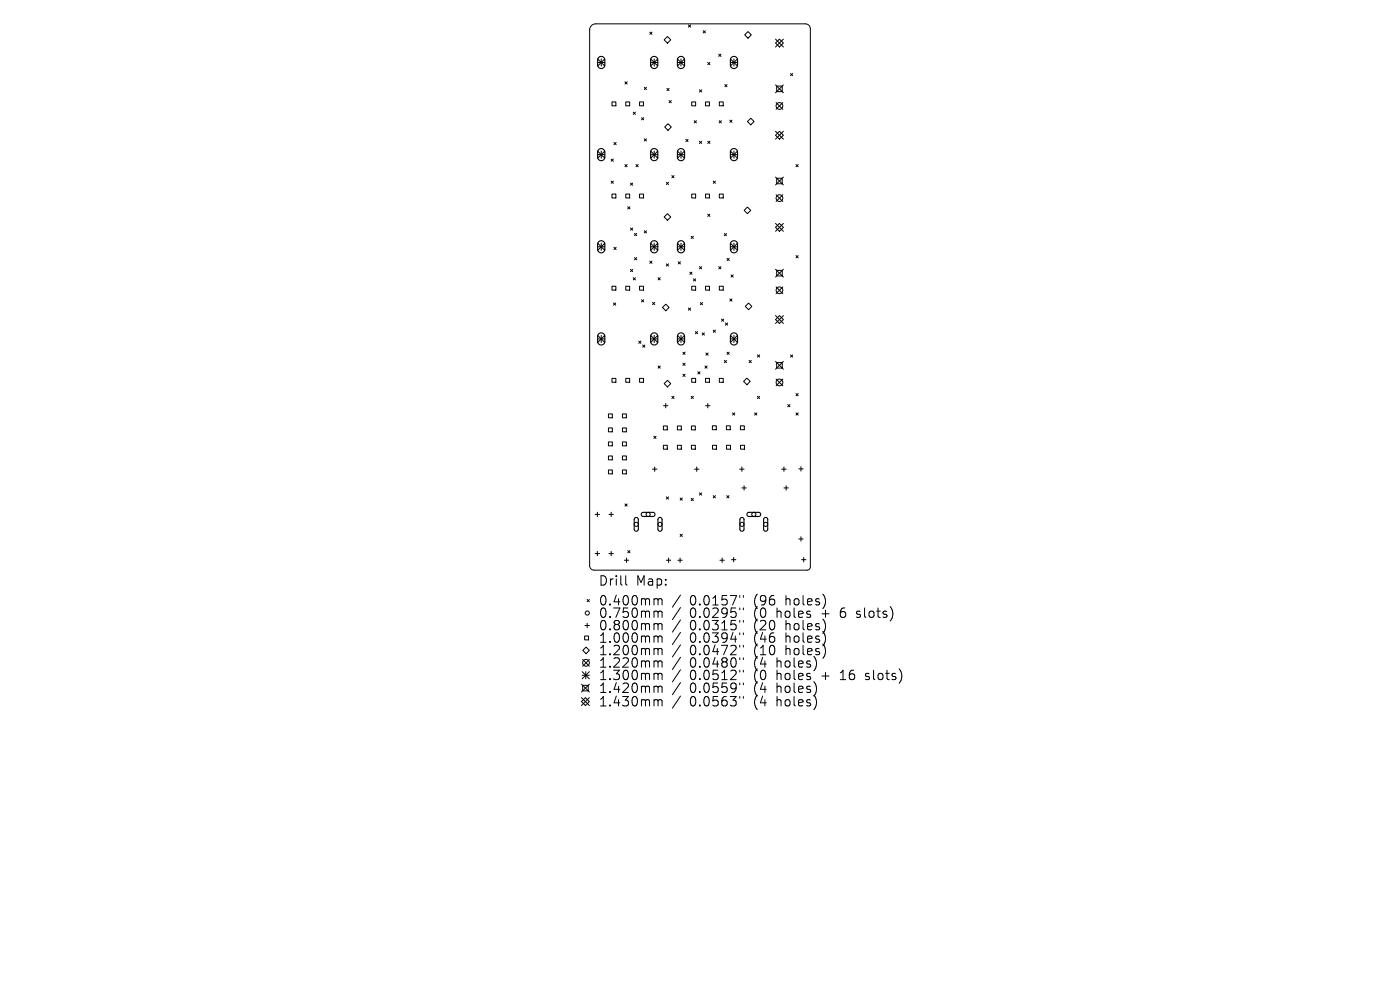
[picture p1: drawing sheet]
<svg xmlns="http://www.w3.org/2000/svg" width="297mm" height="210mm" viewBox="0 0 297 210" stroke-linecap="round" stroke-linejoin="round" font-family="sans-serif">
<defs><g id="words">
<g font-size="2.8">
<text x="127" y="124.5">Drill</text>
<text x="134.9" y="124.5">Map:</text>
<text x="127" y="128.7">0.400mm</text>
<text x="127" y="131.3">0.750mm</text>
<text x="146.3" y="128.7">0.0157&quot;</text>
<text x="146.3" y="131.3">0.0295&quot;</text>
<text x="159.9" y="128.7">(96</text>
<text x="159.9" y="131.3">(0</text>
<text x="164.8" y="131.3">holes</text>
<text x="166.7" y="128.7">holes)</text>
<text x="174.4" y="131.3">+</text>
<text x="178.5" y="131.3">6</text>
<text x="182" y="131.3">slots)</text>
<text x="127" y="133.9">0.800mm</text>
<text x="127" y="136.6">1.000mm</text>
<text x="146.3" y="133.9">0.0315&quot;</text>
<text x="146.3" y="136.6">0.0394&quot;</text>
<text x="159.9" y="133.9">(20</text>
<text x="159.9" y="136.6">(46</text>
<text x="166.7" y="133.9">holes)</text>
<text x="166.7" y="136.6">holes)</text>
<text x="127" y="139.2">1.200mm</text>
<text x="127" y="141.9">1.220mm</text>
<text x="146.3" y="139.2">0.0472&quot;</text>
<text x="146.3" y="141.9">0.0480&quot;</text>
<text x="159.9" y="139.2">(10</text>
<text x="159.9" y="141.9">(4</text>
<text x="164.8" y="141.9">holes)</text>
<text x="166.7" y="139.2">holes)</text>
<text x="127" y="144.5">1.300mm</text>
<text x="127" y="147.2">1.420mm</text>
<text x="146.3" y="144.5">0.0512&quot;</text>
<text x="146.3" y="147.2">0.0559&quot;</text>
<text x="159.9" y="144.5">(0</text>
<text x="159.9" y="147.2">(4</text>
<text x="164.8" y="144.5">holes</text>
<text x="164.8" y="147.2">holes)</text>
<text x="174.4" y="144.5">+</text>
<text x="178.5" y="144.5">16</text>
<text x="183.9" y="144.5">slots)</text>
<text x="127" y="150.1">1.430mm</text>
<text x="146.3" y="150.1">0.0563&quot;</text>
<text x="159.9" y="150.1">(4</text>
<text x="164.8" y="150.1">holes)</text>
</g>
</g></defs>
<g fill="none" stroke="#000" stroke-width=".21">
<path d="M125.4 5.5l1-.4h44.5a1.05 1.05 0 0 1 1 1v114.3l-.2 .3-.5 .2h-45.2l-.6-.2-.3-.7v-113.7zM126.8 12.5l1.5 1.5M126.8 13.3h1.5M127.5 12.5v1.5M128.3 12.5l-1.5 1.5M132.6 17.3l.4 .5M133 17.3l-.4 .5M136.7 18.5l.4 .5M137.1 18.5l-.4 .5M137.8 6.8l.5 .5M138 13.3h1.5M138 12.5l1.5 1.5"/>
<path d="M138.3 6.8l-.5 .5M138.8 12.5v1.5M139.5 12.5l-1.5 1.5M140.9 8.5l.7-.7 .7 .7-.7 .7zM141.5 18.8l.4 .4M141.9 18.8l-.4 .4M143.7 13.3h1.5M143.7 12.5l1.5 1.5M144.5 12.5v1.5M145.2 12.5l-1.5 1.5M146 5.3l.5 .5M146.5 5.3l-.5 .5"/>
<path d="M148.4 19l.5 .5M148.9 19l-.5 .5M149.2 6.5l.4 .5M149.6 6.5l-.4 .5M150.1 13.3l.5 .4M150.6 13.3l-.5 .4M152.5 11.5l.4 .5M152.9 11.5l-.4 .5M153.8 17.9l.4 .5M154.2 17.9l-.4 .5M154.9 13.3h1.6M154.9 12.5l1.6 1.5"/>
<path d="M155.7 12.5v1.5M156.5 12.5l-1.6 1.5M158 7.4l.7-.7 .7 .7-.7 .7zM164.5 9.1l.9-.8 .8 .8-.8 .9zM164.5 8.3l1.7 1.7M164.5 18l1.7 1.7M164.8 18.3h1.1v1.1h-1.1zM166.2 18l-1.7 1.7M166.2 8.3l-1.7 1.7M167.7 15.6l.5 .5M168.2 15.6l-.5 .5M126.8 32l1.5 1.6"/>
<path d="M126.8 32.8h1.5M127.5 32v1.6M128.3 32l-1.5 1.6M129.7 33.7l.4 .5M129.7 38.4l.4 .5M129.8 21.6h.9v.8h-.9zM130.1 33.7l-.4 .5M130.1 38.4l-.4 .5M130.2 30.2l.5 .5M130.7 30.2l-.5 .5M132.6 34.9l.4 .5M132.8 21.6h.8v.8h-.8z"/>
<path d="M133 34.9l-.4 .5M133.8 38.8l.4 .5M134.2 38.8l-.4 .5M134.3 23.8l.5 .5M134.8 23.8l-.5 .5M134.9 34.9l.5 .5M135.4 34.9l-.5 .5M135.7 21.6h.8v.8h-.8zM136.1 25l.5 .4M136.6 25l-.5 .4M136.7 29.4l.4 .5M137.1 29.4l-.4 .5"/>
<path d="M138 32.8h1.5M138 32l1.5 1.6M138.8 32v1.6M139.5 32l-1.5 1.6M141 26.9l.7-.7 .7 .7-.7 .8zM141.4 38.7l.4 .4M141.8 38.7l-.4 .4M141.9 21.3l.5 .5M142.4 21.3l-.5 .5M142.5 37.2l.5 .5M143 37.2l-.5 .5M143.7 32.8h1.5"/>
<path d="M143.7 32l1.5 1.6M144.5 32v1.6M145.2 32l-1.5 1.6M145.5 29.6l.5 .4M146 29.6l-.5 .4M146.7 21.6h.9v.8h-.9zM147.3 25.6l.4 .5M147.7 25.6l-.4 .5M148.4 30l.5 .4M148.9 30l-.5 .4M149.7 21.6h.8v.8h-.8zM150.1 30l.5 .4"/>
<path d="M150.6 30l-.5 .4M151.3 38.4l.5 .5M151.8 38.4l-.5 .5M152.6 25.6l.4 .5M152.6 21.6h.8v.8h-.8zM153 25.6l-.4 .5M154.8 25.5l.5 .5M154.9 32.8h1.6M154.9 32l1.6 1.6M155.3 25.5l-.5 .5M155.7 32v1.6M156.5 32l-1.6 1.6"/>
<path d="M158.6 25.8l.7-.7 .7 .7-.7 .7zM164.5 27.8l1.7 1.7M164.5 37.6l1.7 1.6M164.6 21.8l1.5 1.4M164.8 37.8h1.1v1.2h-1.1zM165.4 27.8l.8 .9-.8 .8-.9-.8zM166.1 21.8l-1.5 1.4M166.2 37.6l-1.7 1.6M166.2 27.8l-1.7 1.7M168.9 34.9l.4 .5M169.3 34.9l-.4 .5M126.8 51.6l1.5 1.5"/>
<path d="M126.8 52.3h1.5M127.5 51.6v1.5M128.3 51.6l-1.5 1.5M129.8 41.2h.9v.8h-.9zM130.2 52.5l.5 .4M130.7 52.5l-.5 .4M132.8 41.2h.8v.8h-.8zM133.2 43.9l.4 .4M133.6 43.9l-.4 .4M133.8 48.4l.4 .4M133.8 57.1l.4 .5M134.2 48.4l-.4 .4"/>
<path d="M134.2 57.1l-.4 .5M134.3 58.9l.5 .5M134.6 49.5l.5 .5M134.6 54.6l.5 .5M134.8 58.9l-.5 .5M135.1 49.5l-.5 .5M135.1 54.6l-.5 .5M135.7 41.2h.8v.8h-.8zM136.7 49l.4 .4M137.1 49l-.4 .4M137.8 55.4l.5 .5M138 52.3h1.5"/>
<path d="M138 51.6l1.5 1.5M138.3 55.4l-.5 .5M138.8 51.6v1.5M139.5 51.6l-1.5 1.5M139.6 58.9l.5 .5M140.1 58.9l-.5 .5M141.4 56l.4 .4M141.6 45.3l.7 .7-.7 .7-.7-.7zM141.8 56l-.4 .4M143.7 52.3h1.5M143.7 51.6l1.5 1.5M143.9 55.5l.5 .5"/>
<path d="M144.4 55.5l-.5 .5M144.5 51.6v1.5M145.2 51.6l-1.5 1.5M146.3 57.7l.5 .5M146.6 50.1l.5 .5M146.7 41.2h.9v.8h-.9zM146.8 57.7l-.5 .5M147.1 50.1l-.5 .5M147.1 59.1l.5 .5M147.6 59.1l-.5 .5M148.4 56.6l.5 .4M148.9 56.6l-.5 .4"/>
<path d="M149.7 41.2h.8v.8h-.8zM150.1 45.4l.5 .5M150.6 45.4l-.5 .5M152.5 56.6l.4 .4M152.6 41.2h.8v.8h-.8zM152.9 56.6l-.4 .4M153.7 49.5l.4 .5M154.1 49.5l-.4 .5M154.2 54.8l.5 .5M154.7 54.8l-.5 .5M154.9 52.3h1.6M154.9 51.6l1.6 1.5"/>
<path d="M155.1 58.3l.5 .5M155.6 58.3l-.5 .5M155.7 51.6v1.5M156.5 51.6l-1.6 1.5M158.6 43.9l.7 .7-.7 .7-.7-.7zM164.5 48.2l.9-.8 .8 .8-.8 .9zM164.5 47.4l1.7 1.7M164.5 57.1l1.7 1.7M164.6 41.3l1.5 1.4M164.8 57.4h1.1v1.1h-1.1zM166.1 41.3l-1.5 1.4M166.2 57.1l-1.7 1.7"/>
<path d="M166.2 47.4l-1.7 1.7M168.9 54.2l.4 .5M169.3 54.2l-.4 .5M126.8 71.1l1.5 1.6M126.8 71.9h1.5M127.5 71.1v1.6M128.3 71.1l-1.5 1.6M129.8 60.7h.9v.8h-.9zM130.1 64.3l.5 .4M130.6 64.3l-.5 .4M132.8 60.7h.8v.8h-.8zM135.5 72.4l.5 .4"/>
<path d="M135.7 60.7h.8v.8h-.8zM136 72.4l-.5 .4M136.1 63.6l.5 .5M136.3 73.2l.5 .5M136.6 63.6l-.5 .5M136.8 73.2l-.5 .5M138 71.9h1.5M138 71.1l1.5 1.6M138.4 64.1l.5 .5M138.8 71.1v1.6M138.9 64.1l-.5 .5M139.5 71.1l-1.5 1.6"/>
<path d="M139.6 77.6l.5 .5M140.1 77.6l-.5 .5M140.5 65.2l.7-.7 .7 .7-.7 .7zM143.7 71.9h1.5M143.7 71.1l1.5 1.6M144.5 71.1v1.6M144.9 74.7l.4 .5M144.9 77l.4 .5M144.9 79.4l.4 .5M145.2 71.1l-1.5 1.6M145.3 74.7l-.4 .5M145.3 77l-.4 .5"/>
<path d="M145.3 79.4l-.4 .5M146 65.3l.5 .5M146.5 65.3l-.5 .5M146.7 60.7h.9v.8h-.9zM147.5 70.3l.5 .5M148 70.3l-.5 .5M148 78.9l.5 .4M148.5 78.9l-.5 .4M148.6 64.2l.4 .4M149 70.6l.4 .5M149 64.2l-.4 .4M149.4 70.6l-.4 .5"/>
<path d="M149.6 77.6l.4 .5M149.7 60.7h.8v.8h-.8zM149.8 74.9l.4 .5M150 77.6l-.4 .5M150.2 74.9l-.4 .5M151.3 70l.5 .5M151.8 70l-.5 .5M152.6 60.7h.8v.8h-.8zM153.1 67.7l.4 .5M153.5 67.7l-.4 .5M153.7 76.5l.4 .4M153.9 68.5l.5 .5"/>
<path d="M154.1 76.5l-.4 .4M154.2 74.7l.5 .5M154.4 68.5l-.5 .5M154.7 74.7l-.5 .5M154.8 63.4l.5 .5M154.9 71.9h1.6M154.9 71.1l1.6 1.6M155.3 63.4l-.5 .5M155.7 71.1v1.6M156.5 71.1l-1.6 1.6M158.8 64.3l.7 .7-.7 .7-.7-.7zM158.9 76.5l.5 .4"/>
<path d="M159.4 76.5l-.5 .4M160.7 75.3l.5 .4M161.2 75.3l-.5 .4M164.5 67.8l.9-.9 .8 .9-.8 .8zM164.5 66.9l1.7 1.7M164.5 76.7l1.7 1.6M164.6 60.9l1.5 1.4M164.8 76.9h1.1v1.2h-1.1zM166.1 60.9l-1.5 1.4M166.2 76.7l-1.7 1.6M166.2 66.9l-1.7 1.7M167.7 75.3l.5 .5"/>
<path d="M168.2 75.3l-.5 .5M129.1 87.8h.8v.8h-.8zM129.1 90.8h.8v.8h-.8zM129.1 93.7h.8v.9h-.8zM129.1 96.7h.8v.8h-.8zM129.1 99.7h.8v.8h-.8zM129.8 80.3h.9v.8h-.9zM132.1 87.8h.8v.8h-.8zM132.1 90.8h.8v.8h-.8zM132.1 93.7h.8v.9h-.8zM132.1 96.7h.8v.8h-.8zM132.1 99.7h.8v.8h-.8z"/>
<path d="M132.8 80.3h.8v.8h-.8zM135.7 80.3h.8v.8h-.8zM138.4 99.5h1M138.7 92.5l.5 .5M138.9 99.1v.9M139.2 92.5l-.5 .5M140.7 90.4h.9v.8h-.9zM140.7 94.5h.9v.8h-.9zM140.8 86.1h.9M140.9 81.4l.7-.7 .7 .7-.7 .7zM141.2 85.6v.9M142.5 84.1l.5 .4"/>
<path d="M143 84.1l-.5 .4M143.7 90.4h.8v.8h-.8zM143.7 94.5h.8v.8h-.8zM146.6 84.1l.5 .4M146.7 90.4h.8v.8h-.8zM146.7 94.5h.8v.8h-.8zM146.7 80.3h.9v.8h-.9zM147.1 84.1l-.5 .4M147.3 99.5h1M147.8 99.1v.9M149.7 80.3h.8v.8h-.8zM149.7 86.1h.9"/>
<path d="M150.2 85.6v.9M151.1 90.3h.9v.9h-.9zM151.2 94.5h.8v.8h-.8zM152.6 80.3h.8v.8h-.8zM154.1 90.3h.8v.9h-.8zM154.1 94.5h.9v.8h-.9zM155.4 87.6l.5 .5M155.9 87.6l-.5 .5M156.9 99.5h1M157.1 90.3h.8v.9h-.8zM157.1 94.5h.8v.8h-.8zM157.4 99.1v.9"/>
<path d="M157.7 80.9l.8-.7 .7 .7-.7 .7zM160.1 87.6l.5 .5M160.6 87.6l-.5 .5M160.7 84.1l.4 .4M161.1 84.1l-.4 .4M164.6 80.4l1.5 1.4M165.8 99.5h1M166.1 80.4l-1.5 1.4M166.3 99.1v.9M167.1 85.8l.5 .5M167.6 85.8l-.5 .5M168.9 83.5l.4 .5"/>
<path d="M168.9 87.6l.4 .5M169.3 83.5l-.4 .5M169.3 87.6l-.4 .5M169.5 99.5h.9M169.9 99v.9M126.3 109.1h.9M126.3 117.4h.9M126.7 108.7v.9M126.7 117v.9M129.2 109.1h.9M129.2 117.4h.9M129.7 108.7v.9"/>
<path d="M129.7 117v.9M132.5 118.8h.9M132.6 106.9l.4 .5M132.9 118.4v.9M133 106.9l-.4 .5M133.2 116.8l.4 .5M133.6 116.8l-.4 .5M141.4 105.4l.4 .5M141.4 118.8h.9M141.8 105.4l-.4 .5M141.8 118.4v.9M143.8 118.8h.9"/>
<path d="M144.3 118.4v.9M144.3 105.6l.5 .5M144.3 113.3l.5 .5M144.8 105.6l-.5 .5M144.8 113.3l-.5 .5M146.6 105.7l.5 .5M147.1 105.7l-.5 .5M148.4 104.6l.5 .4M148.9 104.6l-.5 .4M151.3 105.1l.5 .5M151.8 105.1l-.5 .5M152.7 118.8h1"/>
<path d="M153.2 118.4v.9M154.2 105.1l.4 .5M154.6 105.1l-.4 .5M155.2 118.7h.9M155.6 118.3v.9M157.4 103.5h.9M157.9 103v1M166.3 103.5h.9M166.8 103v1M169.5 114.3h.9M169.9 113.9v.9M170 118.7h1"/>
<path d="M170.5 118.3v.9M123.6 139.9l1.4 1.4M124 134.9h.9v.8h-.9zM124.1 132.7h.9M124.3 137.3l.7 .7-.7 .7-.7-.7zM124.6 127.2l.4 .4M124.6 132.2v1M125 127.2l-.4 .4M125 139.9l-1.4 1.4M132.7 122.1v1.7l.3 .3M139.3 127l.3 .3M139.3 129.6l.3 .3"/>
<path d="M139.3 132.3l.3 .3M139.3 134.9l.3 .3M139.3 137.6l.3 .2M139.6 127.3v1M139.6 129.9v1.1M139.6 132.6v1M139.6 135.2v1M139.6 137.8v1.1M139.6 127.3l.3-.3 .5 .1 .1 1.2M139.6 129.9l.3-.3 .5 .1 .1 1.3M139.6 132.6l.3-.3 .5 .1 .1 1.2M139.6 135.2l.3-.3 .5 .1 .1 1.2"/>
<path d="M139.6 137.8l.3-.2 .5 .1 .1 1.2M144.4 126.2l-1.8 2.6M144.4 128.9l-1.8 2.5M144.4 131.5l-1.8 2.6M144.4 134.2l-1.8 2.5M144.4 136.8l-1.8 2.6M144.4 139.4l-1.8 2.6M156.9 126.3v.4M156.9 129v.4M156.9 131.6v.4M156.9 134.2v.4M156.9 136.9v.4"/>
<path d="M156.9 139.5v.4M157.7 126.3v.4M157.7 129v.4M157.7 131.6v.4M157.7 134.2v.4M157.7 136.9v.4M157.7 139.5v.4M175 126.9v1.3M175 132.2v1.3M175 134.8v1.4M175 137.5v1.3M123.4 148.8l.8-.8 .8 .8-.8 .9z"/>
<path d="M123.4 148l1.6 1.7M123.4 145.1l1.6 1.7M123.5 142.5l1.5 1.5M123.5 143.2h1.5M123.6 145.4h1.2v1.2h-1.2zM124.3 142.5v1.5M125 142.5l-1.5 1.5M125 145.1l-1.6 1.7M125 148l-1.6 1.7M139.3 140.2l.3 .3M139.3 142.8l.3 .3M139.3 145.6l.3 .2"/>
<path d="M139.3 148.4l.3 .3M139.6 140.5v1M139.6 143.1v1.1M139.6 145.8v1.1M139.6 148.7v1.1M139.6 140.5l.3-.3 .5 .1 .1 1.2M139.6 143.1l.3-.3 .5 .1 .1 1.3M139.6 145.8l.3-.2 .5 .1 .1 1.2M139.6 148.7l.3-.3 .5 .1 .1 1.3M144.4 142.1l-1.8 2.5M144.4 144.8l-1.8 2.6M144.4 147.7l-1.8 2.5"/>
<path d="M156.9 142.2v.4M156.9 144.9v.4M156.9 147.8v.3M157.7 142.2v.4M157.7 144.9v.4M157.7 147.8v.3M173.1 145.5v1.3M173.1 148.3v1.4M173.2 140.6l-.1 .8"/>
<circle cx="165.4" cy="22.5" r=".71"/>
<circle cx="165.4" cy="42" r=".71"/>
<circle cx="165.4" cy="61.6" r=".71"/>
<circle cx="165.4" cy="81.1" r=".71"/>
<circle cx="135" cy="111.2" r=".44"/>
<circle cx="137.5" cy="109.1" r=".44"/>
<circle cx="140" cy="111.2" r=".44"/>
<circle cx="157.4" cy="111.2" r=".44"/>
<circle cx="159.9" cy="109.1" r=".44"/>
<circle cx="162.4" cy="111.2" r=".44"/>
<circle cx="124.6" cy="130" r=".44"/>
<circle cx="124.3" cy="140.6" r=".71"/>
</g>
<g fill="none" stroke="#000" stroke-width=".23">
<path d="M127 12.2a.76 .76 0 0 1 .8-.2 .76 .76 0 0 1 .5 .7v1.1a.76 .76 0 0 1-.8 .7 .76 .76 0 0 1-.7-.7v-1.2zM138.2 12.2a.76 .76 0 0 1 .9-.2 .76 .76 0 0 1 .4 .7v1.1a.76 .76 0 0 1-.7 .7 .76 .76 0 0 1-.8-.7v-1.2zM143.9 12.2a.76 .76 0 0 1 .9-.2 .76 .76 0 0 1 .4 .7v1.1a.76 .76 0 0 1-.7 .7 .76 .76 0 0 1-.8-.7v-1.2zM155.2 12.2a.76 .76 0 0 1 .8-.2 .76 .76 0 0 1 .5 .7v1.1a.76 .76 0 0 1-.8 .7 .76 .76 0 0 1-.8-.7l.1-1.2zM127 31.7a.76 .76 0 0 1 .8-.1 .76 .76 0 0 1 .5 .7v1a.76 .76 0 0 1-.8 .8 .76 .76 0 0 1-.7-.8v-1.2zM138.2 31.7a.76 .76 0 0 1 .9-.1 .76 .76 0 0 1 .4 .7v1a.76 .76 0 0 1-.7 .8 .76 .76 0 0 1-.8-.8v-1.2zM143.9 31.7a.76 .76 0 0 1 .9-.1 .76 .76 0 0 1 .4 .7v1a.76 .76 0 0 1-.7 .8 .76 .76 0 0 1-.8-.8v-1.2zM155.2 31.7a.76 .76 0 0 1 .8-.1 .76 .76 0 0 1 .5 .7v1a.76 .76 0 0 1-.8 .8 .76 .76 0 0 1-.8-.8l.1-1.2zM127 51.3a.76 .76 0 0 1 .8-.2 .76 .76 0 0 1 .5 .7v1.1a.76 .76 0 0 1-.8 .7 .76 .76 0 0 1-.7-.7v-1.2zM138.2 51.3a.76 .76 0 0 1 .9-.2 .76 .76 0 0 1 .4 .7v1.1a.76 .76 0 0 1-.7 .7 .76 .76 0 0 1-.8-.7v-1.2zM143.9 51.3a.76 .76 0 0 1 .9-.2 .76 .76 0 0 1 .4 .7v1.1a.76 .76 0 0 1-.7 .7 .76 .76 0 0 1-.8-.7v-1.2zM155.2 51.3a.76 .76 0 0 1 .8-.2 .76 .76 0 0 1 .5 .7v1.1a.76 .76 0 0 1-.8 .7 .76 .76 0 0 1-.8-.7l.1-1.2z"/>
<path d="M127 70.8a.76 .76 0 0 1 .8-.1 .76 .76 0 0 1 .5 .7v1a.76 .76 0 0 1-.8 .8 .76 .76 0 0 1-.7-.8v-1.2zM138.2 70.8a.76 .76 0 0 1 .9-.1 .76 .76 0 0 1 .4 .7v1a.76 .76 0 0 1-.7 .8 .76 .76 0 0 1-.8-.8v-1.2zM143.9 70.8a.76 .76 0 0 1 .9-.1 .76 .76 0 0 1 .4 .7v1a.76 .76 0 0 1-.7 .8 .76 .76 0 0 1-.8-.8v-1.2zM155.2 70.8a.76 .76 0 0 1 .8-.1 .76 .76 0 0 1 .5 .7v1a.76 .76 0 0 1-.8 .8 .76 .76 0 0 1-.8-.8l.1-1.2zM134.7 109.9l.4-.1 .3 .3v2.2l-.3 .4-.4-.1-.2-.3v-2.1zM136.2 108.8l.2-.1h2.2l.3 .1 .1 .4-.4 .4h-2.2l-.3-.3zM139.7 109.9l.5-.1 .2 .3v2.2l-.3 .4-.3-.1-.2-.3v-2.1zM157.1 109.9l.4-.1 .3 .3v2.2l-.3 .4-.4-.1-.1-.3v-2.1zM158.6 108.8l.3-.1h2.1l.3 .1 .1 .4-.4 .4h-2.1l-.4-.3zM162.1 109.9l.5-.1 .3 .3v2.2l-.4 .4-.3-.1-.2-.3v-2.1z"/>
</g>
<use href="#words"/>
</svg>
